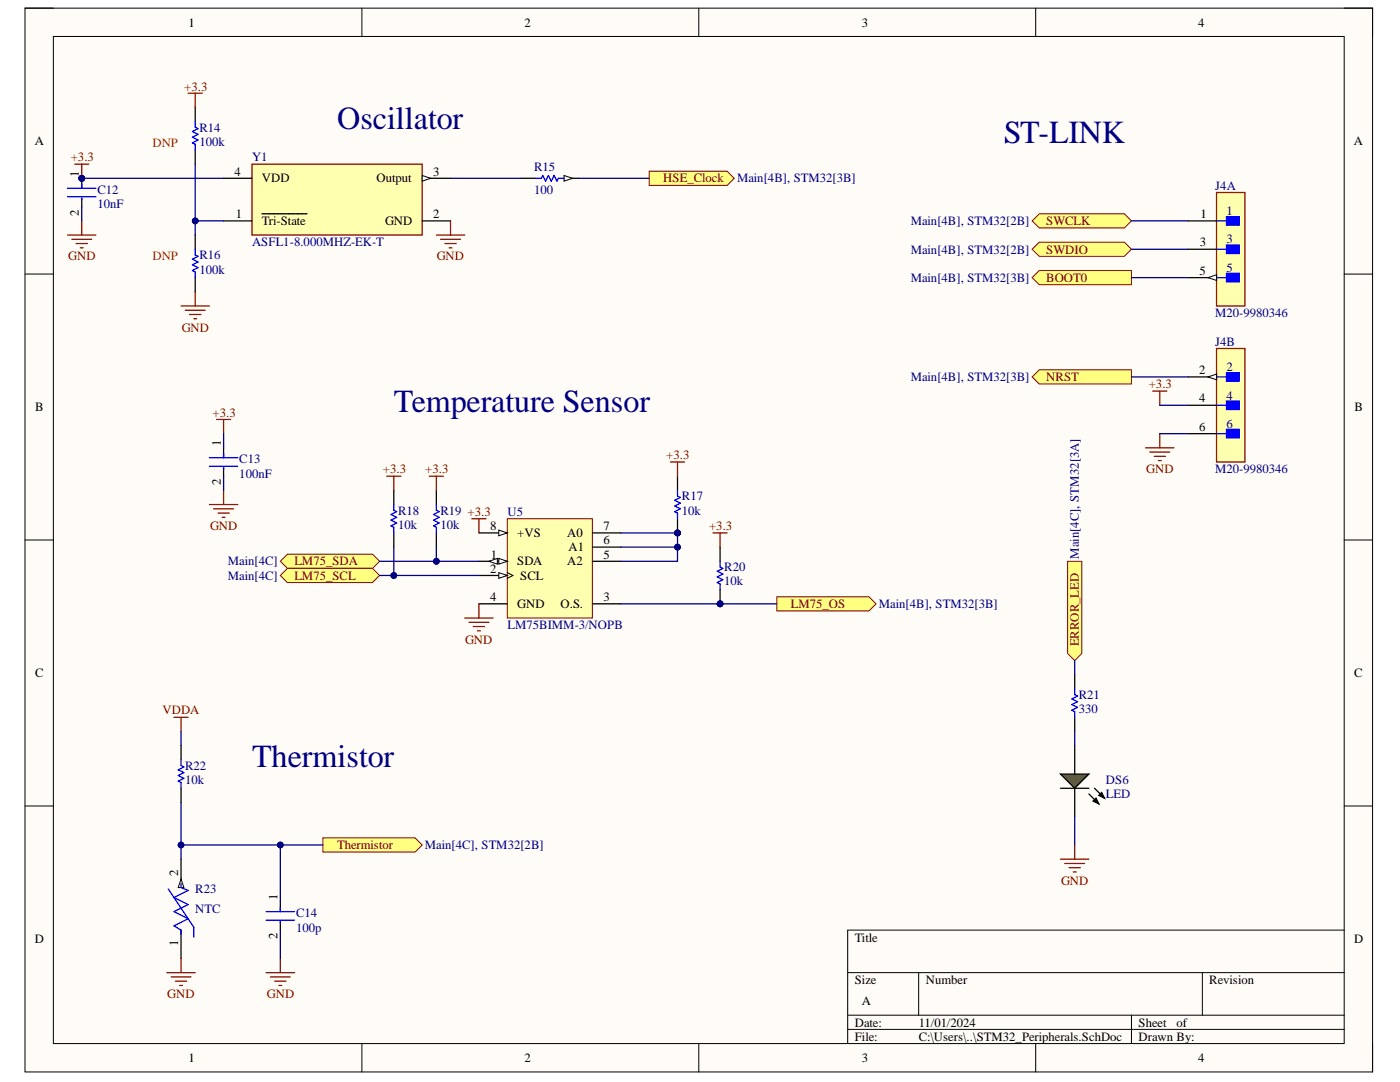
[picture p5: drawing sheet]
<svg xmlns="http://www.w3.org/2000/svg" width="279mm" height="216mm" viewBox="0 0 279 216" stroke-linecap="round" stroke-linejoin="round" font-family="sans-serif">
<defs><g id="words">
<g font-size="6.4" fill="#000080">
<text x="67.3" y="25.7">Oscillator</text>
<text x="200.3" y="28.6">ST-LINK</text>
<text x="78.6" y="82.3">Temperature Sensor</text>
<text x="50.3" y="153">Thermistor</text>
</g>
<g font-size="2.5">
<text x="37.6" y="5.3">1</text>
<text x="104.7" y="5.3">2</text>
<text x="172" y="5.3">3</text>
<text x="239.1" y="5.3">4</text>
<text x="6.9" y="29">A</text>
<text x="270.2" y="29">A</text>
<text x="15.7" y="35.3" transform="rotate(-90 15.7 35.3)">1</text>
<text x="46.8" y="35.1">4</text>
<text x="86.5" y="35.1">3</text>
<text x="52.2" y="36.4">VDD</text>
<text x="75.1" y="36.4">Output</text>
<text x="15.7" y="43" transform="rotate(-90 15.7 43)">2</text>
<text x="47.1" y="43.5">1</text>
<text x="52.2" y="44.9">Tri-State</text>
<text x="76.8" y="44.9">GND</text>
<text x="86.5" y="43.5">2</text>
<text x="239.6" y="43.5">1</text>
<text x="239.5" y="49.2">3</text>
<text x="239.4" y="54.8">5</text>
<text x="239.3" y="74.6">2</text>
<text x="7" y="82.1">B</text>
<text x="239.3" y="80.3">4</text>
<text x="270.3" y="82.1">B</text>
<text x="44" y="89.1" transform="rotate(-90 44 89.1)">1</text>
<text x="239.3" y="85.9">6</text>
<text x="44" y="96.8" transform="rotate(-90 44 96.8)">2</text>
<text x="97.8" y="105.8">8</text>
<text x="103.2" y="107.2">+VS</text>
<text x="113.2" y="107.2">A0</text>
<text x="120.5" y="105.8">7</text>
<text x="98" y="111.5">1</text>
<text x="103.2" y="112.8">SDA</text>
<text x="113.2" y="112.8">A2</text>
<text x="113.4" y="110">A1</text>
<text x="120.5" y="111.5">5</text>
<text x="120.5" y="108.6">6</text>
<text x="97.8" y="114.3">2</text>
<text x="97.8" y="119.9">4</text>
<text x="103.8" y="115.7">SCL</text>
<text x="120.5" y="119.9">3</text>
<text x="103.2" y="121.4">GND</text>
<text x="111.8" y="121.4">O.S.</text>
<text x="7" y="135.1">C</text>
<text x="270.2" y="135.1">C</text>
<text x="35.6" y="174.9" transform="rotate(-90 35.6 174.9)">2</text>
<text x="55.4" y="179.7" transform="rotate(-90 55.4 179.7)">1</text>
<text x="6.9" y="188.2">D</text>
<text x="35.6" y="188.8" transform="rotate(-90 35.6 188.8)">1</text>
<text x="55.4" y="187.4" transform="rotate(-90 55.4 187.4)">2</text>
<text x="170.6" y="187.9">Title</text>
<text x="270.2" y="188.2">D</text>
<text x="170.6" y="196.3">Size</text>
<text x="184.8" y="196.3">Number</text>
<text x="241.3" y="196.3">Revision</text>
<text x="172" y="200.6">A</text>
<text x="170.6" y="204.9">Date:</text>
<text x="170.6" y="207.6">File:</text>
<text x="183.4" y="204.9">11/01/2024</text>
<text x="183.4" y="207.6">C:\Users\..\STM32_Peripherals.SchDoc</text>
<text x="227.2" y="204.9">Sheet</text>
<text x="227.2" y="207.6">Drawn By:</text>
<text x="234.8" y="204.9">of</text>
<text x="37.6" y="212">1</text>
<text x="104.7" y="212">2</text>
<text x="172" y="212">3</text>
<text x="239.1" y="212">4</text>
</g>
<g font-size="2.5" fill="#800000">
<text x="36.8" y="18.1">+3.3</text>
<text x="14.1" y="32.2">+3.3</text>
<text x="132.4" y="36.4">HSE_Clock</text>
<text x="208.8" y="44.9">SWCLK</text>
<text x="13.6" y="52">GND</text>
<text x="87.2" y="52">GND</text>
<text x="208.8" y="50.6">SWDIO</text>
<text x="208.8" y="56.3">BOOT0</text>
<text x="36.3" y="66.2">GND</text>
<text x="208.8" y="76.1">NRST</text>
<text x="229.3" y="77.5">+3.3</text>
<text x="42.4" y="83.2">+3.3</text>
<text x="76.4" y="94.5">+3.3</text>
<text x="84.9" y="94.5">+3.3</text>
<text x="133" y="91.6">+3.3</text>
<text x="228.7" y="94.5">GND</text>
<text x="41.9" y="105.8">GND</text>
<text x="141.5" y="105.8">+3.3</text>
<text x="58.7" y="112.8">LM75_SDA</text>
<text x="58.7" y="115.7">LM75_SCL</text>
<text x="157.8" y="121.4">LM75_OS</text>
<text x="92.8" y="128.5">GND</text>
<text x="215.3" y="129" transform="rotate(-90 215.3 129)">ERROR_LED</text>
<text x="32.5" y="142.6">VDDA</text>
<text x="67.3" y="169.4">Thermistor</text>
<text x="211.8" y="176.5">GND</text>
<text x="33.4" y="199.2">GND</text>
<text x="53.3" y="199.2">GND</text>
</g>
<g font-size="2.5" fill="#f00">
<text x="30.4" y="29.4">DNP</text>
<text x="30.4" y="52">DNP</text>
</g>
<g font-size="2.5" fill="#000080">
<text x="39.8" y="26.3">R14</text>
<text x="39.8" y="29.1">100k</text>
<text x="50.3" y="32.2">Y1</text>
<text x="106.6" y="34.2">R15</text>
<text x="19.4" y="38.7">C12</text>
<text x="19.4" y="41.6">10nF</text>
<text x="106.6" y="38.7">100</text>
<text x="147.1" y="36.4">Main[4B], STM32[3B]</text>
<text x="242.5" y="37.9">J4A</text>
<text x="181.7" y="44.9">Main[4B], STM32[2B]</text>
<text x="244.8" y="42.9">1</text>
<text x="39.8" y="51.7">R16</text>
<text x="50.3" y="49.2">ASFL1-8.000MHZ-EK-T</text>
<text x="181.7" y="50.6">Main[4B], STM32[2B]</text>
<text x="244.8" y="48.6">3</text>
<text x="39.8" y="54.6">100k</text>
<text x="181.7" y="56.3">Main[4B], STM32[3B]</text>
<text x="244.8" y="54.2">5</text>
<text x="242.5" y="63.3">M20-9980346</text>
<text x="242.5" y="69">J4B</text>
<text x="181.7" y="76.1">Main[4B], STM32[3B]</text>
<text x="244.8" y="74.1">2</text>
<text x="244.8" y="79.8">4</text>
<text x="244.8" y="85.4">6</text>
<text x="47.8" y="92.4">C13</text>
<text x="47.8" y="95.3">100nF</text>
<text x="242.5" y="94.5">M20-9980346</text>
<text x="136.1" y="99.8">R17</text>
<text x="79.5" y="102.7">R18</text>
<text x="79.5" y="105.5">10k</text>
<text x="87.9" y="102.7">R19 +3.3</text>
<text x="87.9" y="105.5">10k</text>
<text x="101.3" y="102.9">U5</text>
<text x="136.1" y="102.7">10k</text>
<text x="45.5" y="112.8">Main[4C]</text>
<text x="144.6" y="114">R20</text>
<text x="215.3" y="111.5" transform="rotate(-90 215.3 111.5)">Main[4C], STM32[3A]</text>
<text x="45.5" y="115.7">Main[4C]</text>
<text x="144.6" y="116.8">10k</text>
<text x="101.3" y="125.6">LM75BIMM-3/NOPB</text>
<text x="175.4" y="121.4">Main[4B], STM32[3B]</text>
<text x="215.3" y="139.4">R21</text>
<text x="215.3" y="142.3">330</text>
<text x="36.9" y="153.6">R22</text>
<text x="36.9" y="156.4">10k</text>
<text x="220.7" y="156.4">DS6</text>
<text x="220.7" y="159.3">LED</text>
<text x="84.8" y="169.4">Main[4C], STM32[2B]</text>
<text x="39" y="178.2">R23</text>
<text x="39" y="182.2">NTC</text>
<text x="59.1" y="183">C14</text>
<text x="59.1" y="185.9">100p</text>
</g>
</g></defs>
<path d="M5 1.6h268.9v212.3h-268.9z" fill-rule="evenodd" fill="#fffcf8"/>
<path d="M5 1.6h268.9v212.3h-268.9z" fill="none" stroke="#000" stroke-width=".2"/>
<path d="M10.7 7.3h257.6v200.9h-257.6z" fill-rule="evenodd" fill="#fffcf8"/>
<g fill="none" stroke="#000" stroke-width=".2">
<path d="M5 1.6h5.7M10.7 7.3h257.6v200.9h-257.6zM72.2 1.6v5.7M139.5 1.6v5.7M206.7 1.6v5.7M268.3 1.6h5.6v5.7M5 54.7h5.7M268.3 54.7h5.6M5 107.8h5.7M268.3 107.8h5.6M5 160.8h5.7M268.3 160.8h5.6"/>
<path d="M169.2 194.1h99.1M183.3 194.1v8.5M240 194.1v8.5M268.3 185.6h-99.1v22.6M72.2 208.2v5.7M139.5 208.2v5.7M169.2 202.6h99.1M169.2 205.4h99.1M206.7 208.2v5.7M225.8 202.6v5.6M273.9 208.2v5.7"/>
</g>
<path d="M50.3 32.8h34v14.1h-34z" fill-rule="evenodd" fill="#ffffb0"/>
<path d="M50.3 32.8h34v14.1h-34z" fill="none" stroke="#800000" stroke-width=".25"/>
<path d="M44.6 35.6h5.7M84.3 35.6h5.6M44.6 44.1h5.7M52.3 42.7h9" fill="none" stroke="#000" stroke-width=".25"/>
<path d="M84.3 35l1.7 .6-1.7 .5z" fill="#f8fcff"/>
<path d="M84.3 35l1.7 .6-1.7 .5z" fill="none" stroke="#000" stroke-width=".2"/>
<path d="M84.3 44.1h5.6" fill="none" stroke="#000" stroke-width=".25"/>
<circle cx="16.3" cy="35.6" r=".57" fill="#000080"/>
<circle cx="16.3" cy="35.6" r=".57" fill="none" stroke="#000080" stroke-width=".2"/>
<path d="M16.3 35.6v2" fill="none" stroke="#000" stroke-width=".25"/>
<circle cx="16.3" cy="35.6" r=".57" fill="#000080"/>
<circle cx="16.3" cy="35.6" r=".57" fill="none" stroke="#000080" stroke-width=".2"/>
<path d="M16.3 39.5v1.7" fill="none" stroke="#000" stroke-width=".25"/>
<path d="M13.5 37.6h5.6M13.5 39.3h5.6M16.3 36.7v.9M16.3 39.5v.3" fill="none" stroke="#00f" stroke-width=".25"/>
<path d="M129.6 34.2h15.5l1.4 1.4-1.4 1.4h-15.5z" fill-rule="evenodd" fill="#ffff80"/>
<path d="M129.6 34.2h15.5l1.4 1.4-1.4 1.4h-15.5z" fill="none" stroke="#800000" stroke-width=".2"/>
<path d="M112.6 35.6h2.8" fill="none" stroke="#000" stroke-width=".25"/>
<path d="M112.6 35l1.7 .6-1.7 .5z" fill="#f8fcff"/>
<path d="M112.6 35l1.7 .6-1.7 .5z" fill="none" stroke="#000" stroke-width=".2"/>
<path d="M39 21.4v2.9M39 29.9v2.9M104.1 35.6h2.8M39 46.9v2.8M39 55.4v2.8" fill="none" stroke="#000" stroke-width=".25"/>
<path d="M39 24.3v1.1l.5 .3-1.1 .5 1.1 .6-1.1 .6 1.1 .5-1.1 .6 .6 .3v1.1M106.9 35.6h1.1l.3-.6 .6 1.1 .5-1.1 .6 1.1 .6-1.1 .5 1.1 .3-.5h1.2M39 49.7v1.2l.5 .2-1.1 .6 1.1 .6-1.1 .5 1.1 .6-1.1 .6 .6 .3v1.1" fill="none" stroke="#00f" stroke-width=".25"/>
<path d="M37.5 18.6h2.9M39 18.6v2.8M14.9 32.8h2.8M16.3 32.8v2.8" fill="none" stroke="#800000" stroke-width=".25"/>
<circle cx="16.3" cy="35.6" r=".57" fill="#000080"/>
<circle cx="16.3" cy="35.6" r=".57" fill="none" stroke="#000080" stroke-width=".2"/>
<g fill="none" stroke="#800000" stroke-width=".25">
<path d="M13.5 46.9h5.6M14.3 47.7h4M15.2 48.6h2.2M16 49.5h.6M16.3 44.1v2.8M39 58.2v2.9M87.1 46.9h5.6M87.9 47.7h4M88.8 48.6h2.2M89.6 49.5h.6M89.9 44.1v2.8M36.1 61.1h5.7"/>
<path d="M37 61.9h3.9M37.8 62.8h2.3M38.7 63.6h.5"/>
</g>
<path d="M206 44.1l1.4-1.4h17l1.4 1.4-1.4 1.4h-17z" fill-rule="evenodd" fill="#ffff80"/>
<path d="M206 44.1l1.4-1.4h17l1.4 1.4-1.4 1.4h-17z" fill="none" stroke="#800000" stroke-width=".2"/>
<path d="M206 49.7l1.4-1.4h17l1.4 1.4-1.4 1.5h-17z" fill-rule="evenodd" fill="#ffff80"/>
<path d="M206 49.7l1.4-1.4h17l1.4 1.4-1.4 1.5h-17z" fill="none" stroke="#800000" stroke-width=".2"/>
<path d="M206 55.4l1.4-1.4h18.4v2.8h-18.4z" fill-rule="evenodd" fill="#ffff80"/>
<path d="M206 55.4l1.4-1.4h18.4v2.8h-18.4z" fill="none" stroke="#800000" stroke-width=".2"/>
<path d="M206 75.2l1.4-1.4h18.4v2.8h-18.4z" fill-rule="evenodd" fill="#ffff80"/>
<path d="M206 75.2l1.4-1.4h18.4v2.8h-18.4z" fill="none" stroke="#800000" stroke-width=".2"/>
<path d="M242.8 38.4h5.7v22.7h-5.7z" fill-rule="evenodd" fill="#ffffb0"/>
<path d="M242.8 38.4h5.7v22.7h-5.7z" fill="none" stroke="#800000" stroke-width=".25"/>
<path d="M244.8 43.2h2.5v1.7h-2.5z" fill-rule="evenodd" fill="#00f"/>
<path d="M242.8 44.1h2M244.8 43.2h2.5v1.7h-2.5z" fill="none" stroke="#00f" stroke-width=".25"/>
<path d="M244.8 48.9h2.5v1.7h-2.5z" fill-rule="evenodd" fill="#00f"/>
<path d="M242.8 49.7h2M244.8 48.9h2.5v1.7h-2.5z" fill="none" stroke="#00f" stroke-width=".25"/>
<path d="M244.8 54.5h2.5v1.7h-2.5z" fill-rule="evenodd" fill="#00f"/>
<path d="M242.8 55.4h2M244.8 54.5h2.5v1.7h-2.5z" fill="none" stroke="#00f" stroke-width=".25"/>
<path d="M237.1 44.1h5.7M237.1 49.7h5.7M237.1 55.4h5.7" fill="none" stroke="#000" stroke-width=".25"/>
<path d="M241.1 55.4l1.7-.6v1.2z" fill="#f8fcff"/>
<path d="M241.1 55.4l1.7-.6v1.2z" fill="none" stroke="#000" stroke-width=".2"/>
<path d="M242.8 69.5h5.7v22.7h-5.7z" fill-rule="evenodd" fill="#ffffb0"/>
<path d="M242.8 69.5h5.7v22.7h-5.7z" fill="none" stroke="#800000" stroke-width=".25"/>
<path d="M244.8 74.4h2.5v1.7h-2.5z" fill-rule="evenodd" fill="#00f"/>
<path d="M242.8 75.2h2M244.8 74.4h2.5v1.7h-2.5z" fill="none" stroke="#00f" stroke-width=".25"/>
<path d="M244.8 80h2.5v1.7h-2.5z" fill-rule="evenodd" fill="#00f"/>
<path d="M242.8 80.9h2M244.8 80h2.5v1.7h-2.5z" fill="none" stroke="#00f" stroke-width=".25"/>
<path d="M244.8 85.7h2.5v1.7h-2.5z" fill-rule="evenodd" fill="#00f"/>
<path d="M242.8 86.5h2M244.8 85.7h2.5v1.7h-2.5z" fill="none" stroke="#00f" stroke-width=".25"/>
<path d="M237.1 75.2h5.7" fill="none" stroke="#000" stroke-width=".25"/>
<path d="M241.1 75.2l1.7-.6v1.2z" fill="#f8fcff"/>
<path d="M241.1 75.2l1.7-.6v1.2z" fill="none" stroke="#000" stroke-width=".2"/>
<path d="M237.1 80.9h5.7M237.1 86.5h5.7" fill="none" stroke="#000" stroke-width=".25"/>
<path d="M230 78h2.9M231.5 78v2.9M228.6 89.4h5.7M229.5 90.2h3.9M230.3 91.1h2.3M231.2 91.9h.5M231.5 86.5v2.9" fill="none" stroke="#800000" stroke-width=".25"/>
<path d="M101.2 103.5h17v19.8h-17z" fill-rule="evenodd" fill="#ffffb0"/>
<path d="M101.2 103.5h17v19.8h-17z" fill="none" stroke="#800000" stroke-width=".2"/>
<path d="M95.6 112h5.6" fill="none" stroke="#000" stroke-width=".25"/>
<path d="M99.5 111.4l1.7 .6-1.7 .6z" fill="#f8fcff"/>
<path d="M99.5 111.4l1.7 .6-1.7 .6z" fill="none" stroke="#000" stroke-width=".2"/>
<path d="M97.6 112l1.7-.6v1.2z" fill="#f8fcff"/>
<path d="M97.6 112l1.7-.6v1.2z" fill="none" stroke="#000" stroke-width=".2"/>
<path d="M95.6 114.8h5.6" fill="none" stroke="#000" stroke-width=".25"/>
<path d="M99.5 114.3l1.7 .5-1.7 .6z" fill="#f8fcff"/>
<path d="M99.5 114.3l1.7 .5-1.7 .6zM101.2 114.3l1.2 .5-1.2 .6" fill="none" stroke="#000" stroke-width=".2"/>
<path d="M95.6 106.3h5.6M118.2 112h5.7M118.2 109.2h5.7M118.2 106.3h5.7M95.6 120.5h5.6M118.2 120.5h5.7" fill="none" stroke="#000" stroke-width=".25"/>
<path d="M99.5 105.8l1.7 .5-1.7 .6z" fill="#f8fcff"/>
<path d="M99.5 105.8l1.7 .5-1.7 .6z" fill="none" stroke="#000" stroke-width=".2"/>
<g fill="none" stroke="#800000" stroke-width=".25">
<path d="M43.2 83.7h2.8M44.6 83.7v2.8M44.6 97.9v2.8M41.8 100.7h5.7M42.6 101.5h4M43.5 102.4h2.3M44.3 103.2h.6M94.2 103.5h2.8M95.6 103.5v2.8M92.7 123.3h5.7M93.6 124.2h4M94.4 125h2.3"/>
<path d="M95.3 125.9h.6M95.6 120.5v2.8"/>
</g>
<path d="M44.6 89.4v1.9M44.6 93.3v1.7" fill="none" stroke="#000" stroke-width=".25"/>
<path d="M41.8 91.3h5.7M41.8 93h5.7M44.6 90.5v.8M44.6 93.3v.3" fill="none" stroke="#00f" stroke-width=".25"/>
<circle cx="135.2" cy="106.3" r=".57" fill="#000080"/>
<circle cx="135.2" cy="106.3" r=".57" fill="none" stroke="#000080" stroke-width=".2"/>
<path d="M135.2 95v2.9M135.2 103.5v2.8" fill="none" stroke="#000" stroke-width=".25"/>
<circle cx="135.2" cy="106.3" r=".57" fill="#000080"/>
<circle cx="135.2" cy="106.3" r=".57" fill="none" stroke="#000080" stroke-width=".2"/>
<path d="M135.2 97.9v1.1l.6 .3-1.2 .5 1.2 .6-1.2 .6 1.2 .5-1.2 .6 .6 .3v1.1" fill="none" stroke="#00f" stroke-width=".25"/>
<path d="M133.8 92.2h2.8M135.2 92.2v2.8" fill="none" stroke="#800000" stroke-width=".25"/>
<circle cx="143.7" cy="120.5" r=".57" fill="#000080"/>
<circle cx="143.7" cy="120.5" r=".57" fill="none" stroke="#000080" stroke-width=".2"/>
<path d="M143.7 109.2v2.8M143.7 117.7v2.8" fill="none" stroke="#000" stroke-width=".25"/>
<circle cx="143.7" cy="120.5" r=".57" fill="#000080"/>
<circle cx="143.7" cy="120.5" r=".57" fill="none" stroke="#000080" stroke-width=".2"/>
<path d="M143.7 112v1.1l.6 .3-1.2 .6 1.2 .5-1.2 .6 1.2 .6-1.2 .5 .6 .3v1.2" fill="none" stroke="#00f" stroke-width=".25"/>
<path d="M142.3 106.3h2.8M143.7 106.3v2.9" fill="none" stroke="#800000" stroke-width=".25"/>
<path d="M155 119.1h18.4l1.4 1.4-1.4 1.4h-18.4z" fill-rule="evenodd" fill="#ffff80"/>
<path d="M155 119.1h18.4l1.4 1.4-1.4 1.4h-18.4z" fill="none" stroke="#800000" stroke-width=".2"/>
<path d="M78.6 97.9v2.8M87.1 97.9v2.8M78.6 106.3v2.9M87.1 106.3v2.9" fill="none" stroke="#000" stroke-width=".25"/>
<path d="M78.6 100.7v1.1l.6 .3-1.2 .6 1.2 .5-1.2 .6 1.2 .6-1.2 .5 .6 .3v1.1M87.1 100.7v1.1l.6 .3-1.2 .6 1.2 .5-1.2 .6 1.2 .6-1.2 .5 .6 .3v1.1" fill="none" stroke="#00f" stroke-width=".25"/>
<path d="M77.2 95h2.8M78.6 95v2.9M85.7 95h2.8M87.1 95v2.9" fill="none" stroke="#800000" stroke-width=".25"/>
<path d="M55.9 112l1.5-1.4h16.9l1.5 1.4-1.5 1.4h-16.9z" fill-rule="evenodd" fill="#ffff80"/>
<path d="M55.9 112l1.5-1.4h16.9l1.5 1.4-1.5 1.4h-16.9z" fill="none" stroke="#800000" stroke-width=".2"/>
<path d="M55.9 114.8l1.5-1.4h16.9l1.5 1.4-1.5 1.4h-16.9z" fill-rule="evenodd" fill="#ffff80"/>
<path d="M55.9 114.8l1.5-1.4h16.9l1.5 1.4-1.5 1.4h-16.9z" fill="none" stroke="#800000" stroke-width=".2"/>
<path d="M214.5 148.8v5.7M214.5 157.3v5.6" fill="none" stroke="#000" stroke-width=".25"/>
<path d="M211.6 154.5h5.7l-2.8 2.8z" fill="#00bf00"/>
<path d="M214.5 134.6v2.9M211.6 154.5h5.7l-2.8 2.8zM211.6 157.3h5.7M214.5 143.1v2.9M217.3 158.4l2 2M218.2 159.8l.5-.5 .6 1.1zM218.4 157.3l2 2M219.3 158.7l.6-.6 .5 1.2z" fill="none" stroke="#000" stroke-width=".25"/>
<path d="M219.3 158.7l.6-.6 .5 1.2zM218.2 159.8l.5-.5 .6 1.1z" fill="#000"/>
<path d="M214.5 137.5v1.1l.6 .3-1.2 .6 1.2 .5-1.2 .6 1.2 .6-1.2 .5 .6 .3v1.1" fill="none" stroke="#00f" stroke-width=".25"/>
<path d="M211.6 171.4h5.7M212.5 172.3h4M213.3 173.1h2.3M214.2 174h.6M214.5 168.6v2.8" fill="none" stroke="#800000" stroke-width=".25"/>
<path d="M213.1 112h2.8v18.4l-1.4 1.4-1.4-1.4z" fill-rule="evenodd" fill="#ffff80"/>
<path d="M213.1 112h2.8v18.4l-1.4 1.4-1.4-1.4z" fill="none" stroke="#800000" stroke-width=".2"/>
<path d="M16.3 35.6h28.3" fill="none" stroke="#000080" stroke-width=".25"/>
<circle cx="16.3" cy="35.6" r=".57" fill="#000080"/>
<circle cx="16.3" cy="35.6" r=".57" fill="none" stroke="#000080" stroke-width=".2"/>
<path d="M39 32.8v11.3h5.6M89.9 35.6h14.2M115.4 35.6h14.2" fill="none" stroke="#000080" stroke-width=".25"/>
<circle cx="39" cy="44.1" r=".57" fill="#000080"/>
<circle cx="39" cy="44.1" r=".57" fill="none" stroke="#000080" stroke-width=".2"/>
<path d="M39 44.1v2.8" fill="none" stroke="#000080" stroke-width=".25"/>
<circle cx="39" cy="44.1" r=".57" fill="#000080"/>
<circle cx="39" cy="44.1" r=".57" fill="none" stroke="#000080" stroke-width=".2"/>
<path d="M16.3 41.2v2.9M225.8 49.7h11.3M225.8 55.4h11.3M225.8 44.1h11.3M225.8 75.2h11.3M44.6 86.5v2.9M44.6 95v2.9M231.5 86.5h5.6M231.5 80.9h5.6M123.9 106.3h11.3" fill="none" stroke="#000080" stroke-width=".25"/>
<circle cx="135.2" cy="106.3" r=".57" fill="#000080"/>
<circle cx="135.2" cy="106.3" r=".57" fill="none" stroke="#000080" stroke-width=".2"/>
<path d="M78.6 109.2v5.6h17" fill="none" stroke="#000080" stroke-width=".25"/>
<circle cx="78.6" cy="114.8" r=".57" fill="#000080"/>
<circle cx="78.6" cy="114.8" r=".57" fill="none" stroke="#000080" stroke-width=".2"/>
<path d="M87.1 109.2v2.8h8.5" fill="none" stroke="#000080" stroke-width=".25"/>
<circle cx="87.1" cy="112" r=".57" fill="#000080"/>
<circle cx="87.1" cy="112" r=".57" fill="none" stroke="#000080" stroke-width=".2"/>
<path d="M75.8 112h11.3" fill="none" stroke="#000080" stroke-width=".25"/>
<circle cx="87.1" cy="112" r=".57" fill="#000080"/>
<circle cx="87.1" cy="112" r=".57" fill="none" stroke="#000080" stroke-width=".2"/>
<path d="M75.8 114.8h2.8" fill="none" stroke="#000080" stroke-width=".25"/>
<circle cx="78.6" cy="114.8" r=".57" fill="#000080"/>
<circle cx="78.6" cy="114.8" r=".57" fill="none" stroke="#000080" stroke-width=".2"/>
<path d="M135.2 106.3v2.9h-11.3" fill="none" stroke="#000080" stroke-width=".25"/>
<circle cx="135.2" cy="106.3" r=".57" fill="#000080"/>
<circle cx="135.2" cy="106.3" r=".57" fill="none" stroke="#000080" stroke-width=".2"/>
<circle cx="135.2" cy="109.2" r=".57" fill="#000080"/>
<circle cx="135.2" cy="109.2" r=".57" fill="none" stroke="#000080" stroke-width=".2"/>
<path d="M135.2 109.2v2.8h-11.3" fill="none" stroke="#000080" stroke-width=".25"/>
<circle cx="135.2" cy="109.2" r=".57" fill="#000080"/>
<circle cx="135.2" cy="109.2" r=".57" fill="none" stroke="#000080" stroke-width=".2"/>
<path d="M123.9 120.5h19.8M214.5 131.8v2.8M214.5 146v2.8M214.5 162.9v5.7" fill="none" stroke="#000080" stroke-width=".25"/>
<circle cx="143.7" cy="120.5" r=".57" fill="#000080"/>
<circle cx="143.7" cy="120.5" r=".57" fill="none" stroke="#000080" stroke-width=".2"/>
<path d="M143.7 120.5h11.3" fill="none" stroke="#000080" stroke-width=".25"/>
<circle cx="143.7" cy="120.5" r=".57" fill="#000080"/>
<circle cx="143.7" cy="120.5" r=".57" fill="none" stroke="#000080" stroke-width=".2"/>
<path d="M36.1 171.4v5.7M36.1 185.6v5.7" fill="none" stroke="#000" stroke-width=".25"/>
<path d="M36.1 175.4l.6 1.7h-1.1z" fill="#f8fcff"/>
<path d="M36.1 175.4l.6 1.7h-1.1z" fill="none" stroke="#000" stroke-width=".2"/>
<path d="M36.1 151.6v1.2l.6 .2-1.1 .6 1.1 .6-1.1 .5 1.1 .6-1.1 .6 .5 .3v1.1M33.6 177.4l5.1 7.6v2M36.1 176.3v.8l1.4 .6-2.8 1.4 2.8 1.4-2.8 1.4 2.8 1.4-2.8 1.4 1.4 .9v.8" fill="none" stroke="#00f" stroke-width=".25"/>
<path d="M36.1 148.8v2.8M36.1 157.3v2.8" fill="none" stroke="#000" stroke-width=".25"/>
<path d="M34.7 143.1h2.8M36.1 143.1v2.9" fill="none" stroke="#800000" stroke-width=".25"/>
<path d="M36.1 146v2.8M36.1 160.1v11.3" fill="none" stroke="#000080" stroke-width=".25"/>
<circle cx="36.1" cy="168.6" r=".57" fill="#000080"/>
<circle cx="36.1" cy="168.6" r=".57" fill="none" stroke="#000080" stroke-width=".2"/>
<path d="M33.3 194.1h5.7M34.2 194.9h3.9M35 195.8h2.3M35.9 196.6h.5M36.1 191.3v2.8M53.1 194.1h5.7M54 194.9h3.9M54.8 195.8h2.3M55.7 196.6h.5M55.9 191.3v2.8" fill="none" stroke="#800000" stroke-width=".25"/>
<path d="M55.9 179.9v2M55.9 183.9v1.7" fill="none" stroke="#000" stroke-width=".25"/>
<path d="M53.1 181.9h5.7M53.1 183.6h5.7M55.9 181.1v.8M55.9 183.9v.3" fill="none" stroke="#00f" stroke-width=".25"/>
<path d="M36.1 168.6h19.8v11.3M55.9 185.6v5.7" fill="none" stroke="#000080" stroke-width=".25"/>
<circle cx="36.1" cy="168.6" r=".57" fill="#000080"/>
<circle cx="36.1" cy="168.6" r=".57" fill="none" stroke="#000080" stroke-width=".2"/>
<circle cx="55.9" cy="168.6" r=".57" fill="#000080"/>
<circle cx="55.9" cy="168.6" r=".57" fill="none" stroke="#000080" stroke-width=".2"/>
<path d="M64.4 167.2h18.4l1.5 1.4-1.5 1.4h-18.4z" fill-rule="evenodd" fill="#ffff80"/>
<path d="M64.4 167.2h18.4l1.5 1.4-1.5 1.4h-18.4z" fill="none" stroke="#800000" stroke-width=".2"/>
<path d="M55.9 168.6h8.5" fill="none" stroke="#000080" stroke-width=".25"/>
<circle cx="55.9" cy="168.6" r=".57" fill="#000080"/>
<circle cx="55.9" cy="168.6" r=".57" fill="none" stroke="#000080" stroke-width=".2"/>
<use href="#words"/>
</svg>
